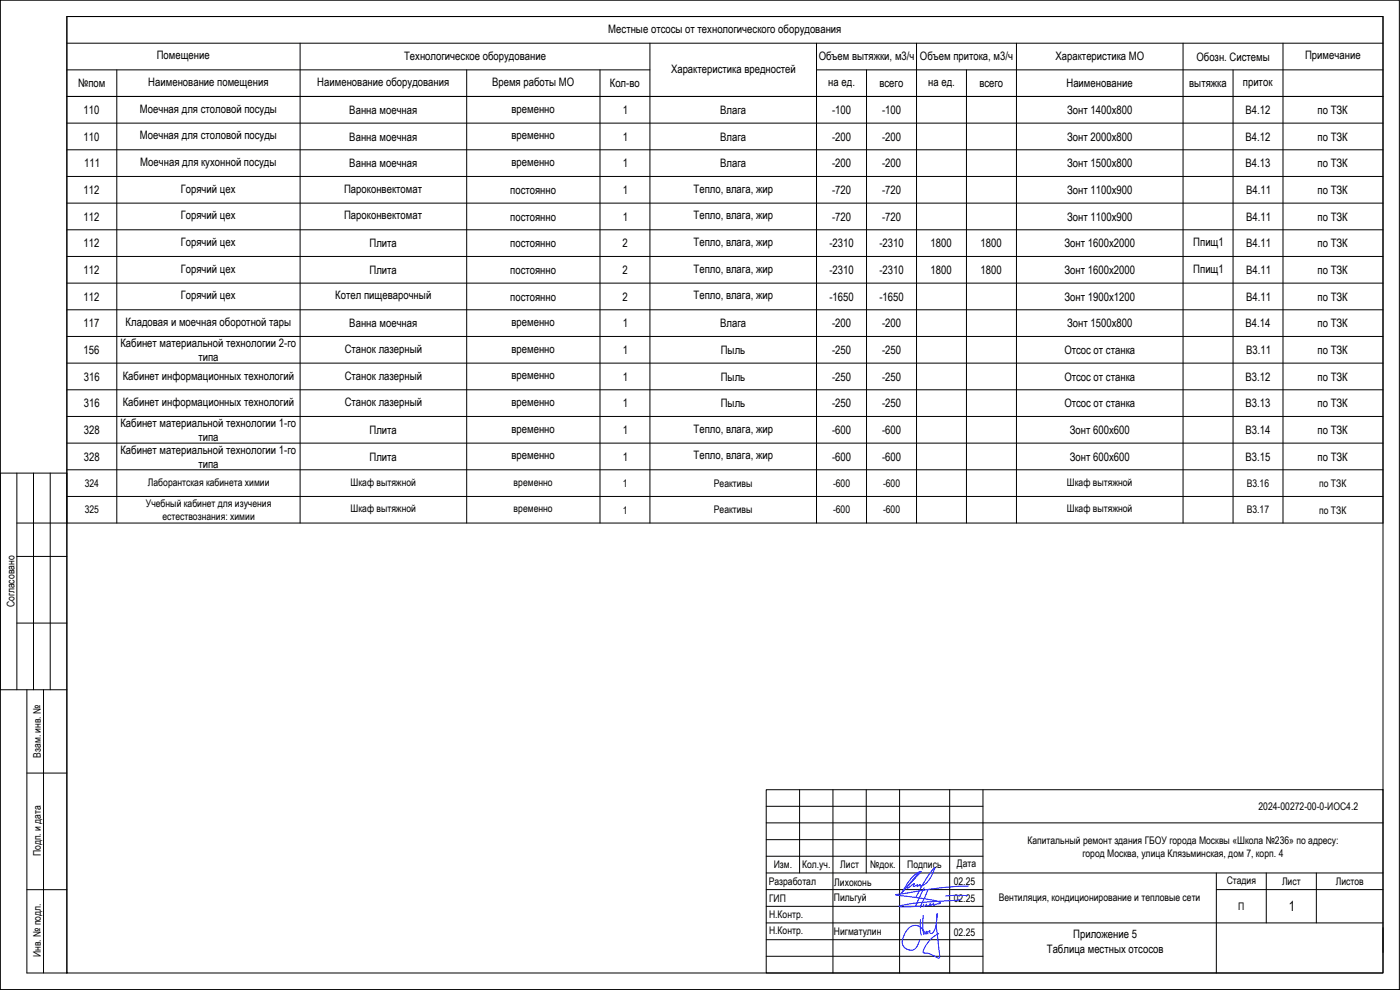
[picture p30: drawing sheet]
<svg xmlns="http://www.w3.org/2000/svg" width="420mm" height="297mm" viewBox="0 0 420 297" stroke-linecap="round" stroke-linejoin="round" font-family="sans-serif">
<defs><g id="words">
<text font-size="4.2" x="386.8" y="273.4">1</text>
<g font-size="3.5">
<text x="182.6" y="9.9">Местные отсосы от технологического оборудования</text>
<text x="47" y="17.9">Помещение</text>
<text x="121.3" y="17.9">Технологическое оборудование</text>
<text x="245.7" y="18">Объем вытяжки, м3/ч</text>
<text x="276.1" y="17.9">Объем притока, м3/ч</text>
<text x="316.8" y="17.9">Характеристика МО</text>
<text x="391.7" y="17.9">Примечание</text>
<text x="201.4" y="21.9">Характеристика вредностей</text>
<text x="359.1" y="18.2">Обозн. Системы</text>
<text x="23.5" y="26.2">№пом</text>
<text x="44.5" y="25.9">Наименование помещения</text>
<text x="95.2" y="25.9">Наименование оборудования</text>
<text x="147.7" y="25.9">Время работы МО</text>
<text x="183" y="26.2">Кол-во</text>
<text x="248.6" y="25.9">на ед.</text>
<text x="263.9" y="26.2">всего</text>
<text x="278.6" y="25.9">на ед.</text>
<text x="293.9" y="26.2">всего</text>
<text x="320.1" y="26.2">Наименование</text>
<text x="356.9" y="26.2">вытяжка</text>
<text x="373" y="25.9">приток</text>
<text x="25.1" y="34.2">110</text>
<text x="42" y="33.8">Моечная для столовой посуды</text>
<text x="104.8" y="34.2">Ванна моечная</text>
<text x="153.5" y="33.9">временно</text>
<text x="186.9" y="34.2">1</text>
<text x="216.1" y="34.2">Влага</text>
<text x="249.7" y="34.2">-100</text>
<text x="264.7" y="34.2">-100</text>
<text x="320.3" y="34.2">Зонт 1400х800</text>
<text x="373.8" y="34.2">В4.12</text>
<text x="395.4" y="34.2">по ТЗК</text>
<text x="42" y="41.8">Моечная для столовой посуды</text>
<text x="153.5" y="41.9">временно</text>
<text x="25.1" y="42.2">110</text>
<text x="104.8" y="42.2">Ванна моечная</text>
<text x="186.9" y="42.2">1</text>
<text x="216.1" y="42.2">Влага</text>
<text x="249.7" y="42.2">-200</text>
<text x="264.7" y="42.2">-200</text>
<text x="320.3" y="42.2">Зонт 2000х800</text>
<text x="373.8" y="42.2">В4.12</text>
<text x="395.4" y="42.2">по ТЗК</text>
<text x="25.3" y="50.2">111</text>
<text x="42.1" y="49.8">Моечная для кухонной посуды</text>
<text x="104.8" y="50.2">Ванна моечная</text>
<text x="153.5" y="49.9">временно</text>
<text x="186.9" y="50.2">1</text>
<text x="216.1" y="50.2">Влага</text>
<text x="249.7" y="50.2">-200</text>
<text x="264.7" y="50.2">-200</text>
<text x="320.3" y="50.2">Зонт 1500х800</text>
<text x="373.8" y="50.2">В4.13</text>
<text x="395.4" y="50.2">по ТЗК</text>
<text x="25.1" y="58.2">112</text>
<text x="54.3" y="57.9">Горячий цех</text>
<text x="103.3" y="57.9">Пароконвектомат</text>
<text x="153.1" y="58.2">постоянно</text>
<text x="186.9" y="58.2">1</text>
<text x="208.2" y="57.9">Тепло, влага, жир</text>
<text x="249.7" y="58.2">-720</text>
<text x="264.7" y="58.2">-720</text>
<text x="320.3" y="58.2">Зонт 1100х900</text>
<text x="374" y="58.2">В4.11</text>
<text x="395.4" y="58.2">по ТЗК</text>
<text x="54.3" y="65.9">Горячий цех</text>
<text x="103.3" y="65.9">Пароконвектомат</text>
<text x="208.2" y="65.9">Тепло, влага, жир</text>
<text x="25.1" y="66.2">112</text>
<text x="153.1" y="66.2">постоянно</text>
<text x="186.9" y="66.2">1</text>
<text x="249.7" y="66.2">-720</text>
<text x="264.7" y="66.2">-720</text>
<text x="320.3" y="66.2">Зонт 1100х900</text>
<text x="374" y="66.2">В4.11</text>
<text x="395.4" y="66.2">по ТЗК</text>
<text x="25.1" y="74.2">112</text>
<text x="54.3" y="73.9">Горячий цех</text>
<text x="110.9" y="74.2">Плита</text>
<text x="153.1" y="74.2">постоянно</text>
<text x="186.8" y="74.2">2</text>
<text x="208.2" y="73.9">Тепло, влага, жир</text>
<text x="248.9" y="74.2">-2310</text>
<text x="263.9" y="74.2">-2310</text>
<text x="279.3" y="74.2">1800</text>
<text x="294.3" y="74.2">1800</text>
<text x="319.5" y="74.2">Зонт 1600х2000</text>
<text x="358.1" y="73.9">Ппищ1</text>
<text x="374" y="74.2">В4.11</text>
<text x="395.4" y="74.2">по ТЗК</text>
<text x="25.1" y="82.2">112</text>
<text x="54.3" y="81.9">Горячий цех</text>
<text x="110.9" y="82.2">Плита</text>
<text x="153.1" y="82.2">постоянно</text>
<text x="186.8" y="82.2">2</text>
<text x="208.2" y="81.9">Тепло, влага, жир</text>
<text x="248.9" y="82.2">-2310</text>
<text x="263.9" y="82.2">-2310</text>
<text x="279.3" y="82.2">1800</text>
<text x="294.3" y="82.2">1800</text>
<text x="319.5" y="82.2">Зонт 1600х2000</text>
<text x="358.1" y="81.9">Ппищ1</text>
<text x="374" y="82.2">В4.11</text>
<text x="395.4" y="82.2">по ТЗК</text>
<text x="54.3" y="89.9">Горячий цех</text>
<text x="100.6" y="89.9">Котел пищеварочный</text>
<text x="208.2" y="89.9">Тепло, влага, жир</text>
<text x="25.1" y="90.2">112</text>
<text x="153.1" y="90.2">постоянно</text>
<text x="186.8" y="90.2">2</text>
<text x="248.9" y="90.2">-1650</text>
<text x="263.9" y="90.2">-1650</text>
<text x="319.5" y="90.2">Зонт 1900х1200</text>
<text x="374" y="90.2">В4.11</text>
<text x="395.4" y="90.2">по ТЗК</text>
<text x="25.1" y="98.2">117</text>
<text x="37.7" y="97.9">Кладовая и моечная оборотной тары</text>
<text x="104.8" y="98.2">Ванна моечная</text>
<text x="153.5" y="97.9">временно</text>
<text x="186.9" y="98.2">1</text>
<text x="216.1" y="98.2">Влага</text>
<text x="249.7" y="98.2">-200</text>
<text x="264.7" y="98.2">-200</text>
<text x="320.3" y="98.2">Зонт 1500х800</text>
<text x="373.8" y="98.2">В4.14</text>
<text x="395.4" y="98.2">по ТЗК</text>
<text x="25.1" y="106.2">156</text>
<text x="36.1" y="104.1">Кабинет материальной технологии 2-го</text>
<text x="103.5" y="105.9">Станок лазерный</text>
<text x="153.5" y="105.9">временно</text>
<text x="186.9" y="106.2">1</text>
<text x="216.3" y="106.2">Пыль</text>
<text x="249.7" y="106.2">-250</text>
<text x="264.7" y="106.2">-250</text>
<text x="319.4" y="106.2">Отсос от станка</text>
<text x="374" y="106.2">В3.11</text>
<text x="395.4" y="106.2">по ТЗК</text>
<text x="36.8" y="113.9">Кабинет информационных технологий</text>
<text x="59.6" y="108.3">типа</text>
<text x="103.5" y="113.9">Станок лазерный</text>
<text x="153.5" y="113.8">временно</text>
<text x="25.2" y="114.2">316</text>
<text x="186.9" y="114.2">1</text>
<text x="216.3" y="114.2">Пыль</text>
<text x="249.7" y="114.2">-250</text>
<text x="264.7" y="114.2">-250</text>
<text x="319.4" y="114.2">Отсос от станка</text>
<text x="373.8" y="114.2">В3.12</text>
<text x="395.4" y="114.2">по ТЗК</text>
<text x="25.2" y="122.2">316</text>
<text x="36.8" y="121.9">Кабинет информационных технологий</text>
<text x="103.5" y="121.9">Станок лазерный</text>
<text x="153.5" y="121.8">временно</text>
<text x="186.9" y="122.2">1</text>
<text x="216.3" y="122.2">Пыль</text>
<text x="249.7" y="122.2">-250</text>
<text x="264.7" y="122.2">-250</text>
<text x="319.4" y="122.2">Отсос от станка</text>
<text x="373.8" y="122.2">В3.13</text>
<text x="395.4" y="122.2">по ТЗК</text>
<text x="25.2" y="130.2">328</text>
<text x="36.1" y="128.1">Кабинет материальной технологии 1-го</text>
<text x="110.9" y="130.2">Плита</text>
<text x="153.5" y="129.8">временно</text>
<text x="186.9" y="130.2">1</text>
<text x="208.2" y="129.8">Тепло, влага, жир</text>
<text x="249.7" y="130.2">-600</text>
<text x="264.7" y="130.2">-600</text>
<text x="321.1" y="130.2">Зонт 600х600</text>
<text x="373.8" y="130.2">В3.14</text>
<text x="395.4" y="130.2">по ТЗК</text>
<text x="36.1" y="136.1">Кабинет материальной технологии 1-го</text>
<text x="59.6" y="132.3">типа</text>
<text x="153.5" y="137.8">временно</text>
<text x="208.2" y="137.8">Тепло, влага, жир</text>
<text x="25.2" y="138.2">328</text>
<text x="59.6" y="140.3">типа</text>
<text x="110.9" y="138.2">Плита</text>
<text x="186.9" y="138.2">1</text>
<text x="249.7" y="138.2">-600</text>
<text x="264.7" y="138.2">-600</text>
<text x="321.1" y="138.2">Зонт 600х600</text>
<text x="373.8" y="138.2">В3.15</text>
<text x="395.4" y="138.2">по ТЗК</text>
<text x="322.1" y="281.5">Приложение 5</text>
<text x="314.2" y="286">Таблица местных отсосов</text>
</g>
<g font-size="3.1">
<text x="25.4" y="146.1">324</text>
<text x="44.4" y="145.8">Лаборантская кабинета химии</text>
<text x="105.2" y="145.8">Шкаф вытяжной</text>
<text x="154.2" y="145.8">временно</text>
<text x="186.9" y="146.1">1</text>
<text x="214.2" y="146.1">Реактивы</text>
<text x="250" y="146.1">-600</text>
<text x="265" y="146.1">-600</text>
<text x="320.2" y="145.8">Шкаф вытяжной</text>
<text x="374.1" y="146.1">В3.16</text>
<text x="395.9" y="146.1">по ТЗК</text>
<text x="25.4" y="154.1">325</text>
<text x="43.8" y="152.2">Учебный кабинет для изучения</text>
<text x="48.7" y="156">естествознания: химии</text>
<text x="105.2" y="153.8">Шкаф вытяжной</text>
<text x="154.2" y="153.8">временно</text>
<text x="186.9" y="154.1">1</text>
<text x="214.2" y="154.1">Реактивы</text>
<text x="250" y="154.1">-600</text>
<text x="265" y="154.1">-600</text>
<text x="320.2" y="153.8">Шкаф вытяжной</text>
<text x="374.1" y="154.1">В3.17</text>
<text x="395.9" y="154.1">по ТЗК</text>
<text x="4.3" y="182.3" transform="rotate(-90 4.3 182.3)">Согласовано</text>
<text x="12.3" y="227.4" transform="rotate(-90 12.3 227.4)">Взам. инв. №</text>
<text x="377.7" y="243">2024-00272-00-0-ИОС4.2</text>
<text x="12.3" y="257" transform="rotate(-90 12.3 257)">Подп. и дата</text>
<text x="308.3" y="253.4">Капитальный ремонт здания ГБОУ города Москвы «Школа №236» по адресу:</text>
<text x="324.8" y="257.1">город Москва, улица Клязьминская, дом 7, корп. 4</text>
<text x="232.2" y="260.5">Изм.</text>
<text x="240.7" y="260.5">Кол.уч.</text>
<text x="252.2" y="260.5">Лист</text>
<text x="261.2" y="260.3">№док.</text>
<text x="272.3" y="260.3">Подпись</text>
<text x="287.2" y="260.3">Дата</text>
<text x="230.7" y="265.4">Разработал</text>
<text x="250.4" y="265.7">Лихоконь</text>
<text x="286.2" y="265.7">02.25</text>
<text x="368.2" y="265.3">Стадия</text>
<text x="384.7" y="265.5">Лист</text>
<text x="400.9" y="265.5">Листов</text>
<text x="230.8" y="270.7">ГИП</text>
<text x="230.8" y="275.4">Н.Контр.</text>
<text x="250.3" y="270.4">Пильгуй</text>
<text x="286.2" y="270.7">02.25</text>
<text x="299.7" y="270.2">Вентиляция, кондиционирование и тепловые сети</text>
<text x="371.6" y="273">П</text>
<text x="230.8" y="280.4">Н.Контр.</text>
<text x="250.3" y="280.7">Нигматулин</text>
<text x="286.2" y="280.7">02.25</text>
<text x="12.3" y="287.2" transform="rotate(-90 12.3 287.2)">Инв. № подл.</text>
</g>
</g></defs>
<!-- layer: 0 -->
<g fill="none" stroke="#000" stroke-width=".3">
<path d="M0 .1h420v296.9h-420zM.1 .1v296.8h419.8M20.1 5h395v286.9h-395zM20.1 5h395v23.9h-395zM20.1 13h395M90.1 13v143.9M195.1 13v143.9M245 13v143.9M275.1 13v143.9M305.1 13v143.9M355 13v143.9M385 13v143.9"/>
<path d="M20.1 28.9h395v128h-395zM20.1 21h175M20.1 36.9h395M35.1 21v135.9M140.1 21v135.9M180.1 21v135.9M245 21h170.1M260.1 21v135.9M290 21v135.9M370.1 21v135.9M20.1 44.9h395M20.1 52.9h395"/>
<path d="M20.1 60.9h395M20.1 68.9h395M20.1 76.9h395M20.1 84.9h395M20.1 92.9h395M20.1 101h395M20.1 109h395M20.1 117h395M20.1 125h395M20.1 133h395M20.1 141h395M20.1 149h395"/>
</g>
<g fill="none" stroke="#000" stroke-width=".3">
<path d="M5.1 142v65M5.1 156.9h15M10.1 142v65M15.1 142v65M5.1 166.9h15M5.1 187h15M8.1 207v84.9h12v-149.9h-20v65h20M13.1 207v84.9M8.1 232h12M230 236.9h185.1v55h-185.1zM240 236.9v25M250 236.9v55"/>
<path d="M260 236.9v25M270 236.9v55M285 236.9v55M295 236.9v55M230 246.9h185.1M230 251.9h65M230 256.9h65M230 241.9h65M8.1 266.9h12M230 266.9h65M230 261.9h185.1M230 276.9h185.1"/>
<path d="M230 271.9h65M365 266.9h50.1M365 261.9v30M380 261.9v15M395.1 261.9v15M415.1 278.4v7.4M230 286.9h65M230 281.9h65"/>
</g>
<path d="M276.2 276v2.3l.3 2.3M277.1 274.7l-.2 3.7 .4 1.9a2.7 2.7 0 0 0-2.2-2.6 2.7 2.7 0 0 0-3 1.5 4.5 4.5 0 0 0-1 4.7 2.36 2.36 0 0 0 2.4 1.2 2.36 2.36 0 0 0 2-1.7l.6-1.5M277.4 266.3l-2.6 5.6M277.6 279.4l.1 .8a.47 .47 0 0 0 .5-.3 .47 .47 0 0 0 0-.5v.6l.4 .1M278.6 266.8l-2.4 5.4 .1-.2-.4-.1-4.8 .2-1.4-.1 2.8-.7 3.2-.5 12.7-.9M278.7 279.7l.3-.5v.4a.6 .6 0 0 0 .6 .5 .6 .6 0 0 0 .6-.5 16 16 0 0 0 1.1-5.4v-.1a20.8 20.8 0 0 0 .2 7.8l.5 4.9-.2 .7a13.6 13.6 0 0 0-4.7-1.7 8.7 8.7 0 0 1 4.6-5.7M290.3 268.7l-6.5 .1M290.7 265.8a161.8 161.8 0 0 0-20.6 2.5l-1.3 .2 8.8 1.2a12.4 12.4 0 0 1 4.6 1.1v.1a1.14 1.14 0 0 1-1.3 .4l-.8 .4-.1-.4 .2-.3-.1 .3-.9 .3v-.5a1.1 1.1 0 0 1-1.3 .7l.2-.5-.2 .4-.8 .3 .1-.7" fill="none" stroke="#00f" stroke-width=".3"/>
<!-- layer: 0 -->
<path d="M275.7 261.9l-5.1 6 .5-.8a10.7 10.7 0 0 1 5-5.6l.3-.1-4.2 4.9 .7-.1 1.5-1.1-.2 .9 1.2-.6-.1 .6 .8-.6a.27 .27 0 0 0 0 .4 .27 .27 0 0 0 .4 0 4.8 4.8 0 0 0 3.1-3.2l1-2.2a18.7 18.7 0 0 0-4.1 5.7l-1.6 3.1" fill="none" stroke="#00f" stroke-width=".3"/>
<use href="#words"/>
</svg>
